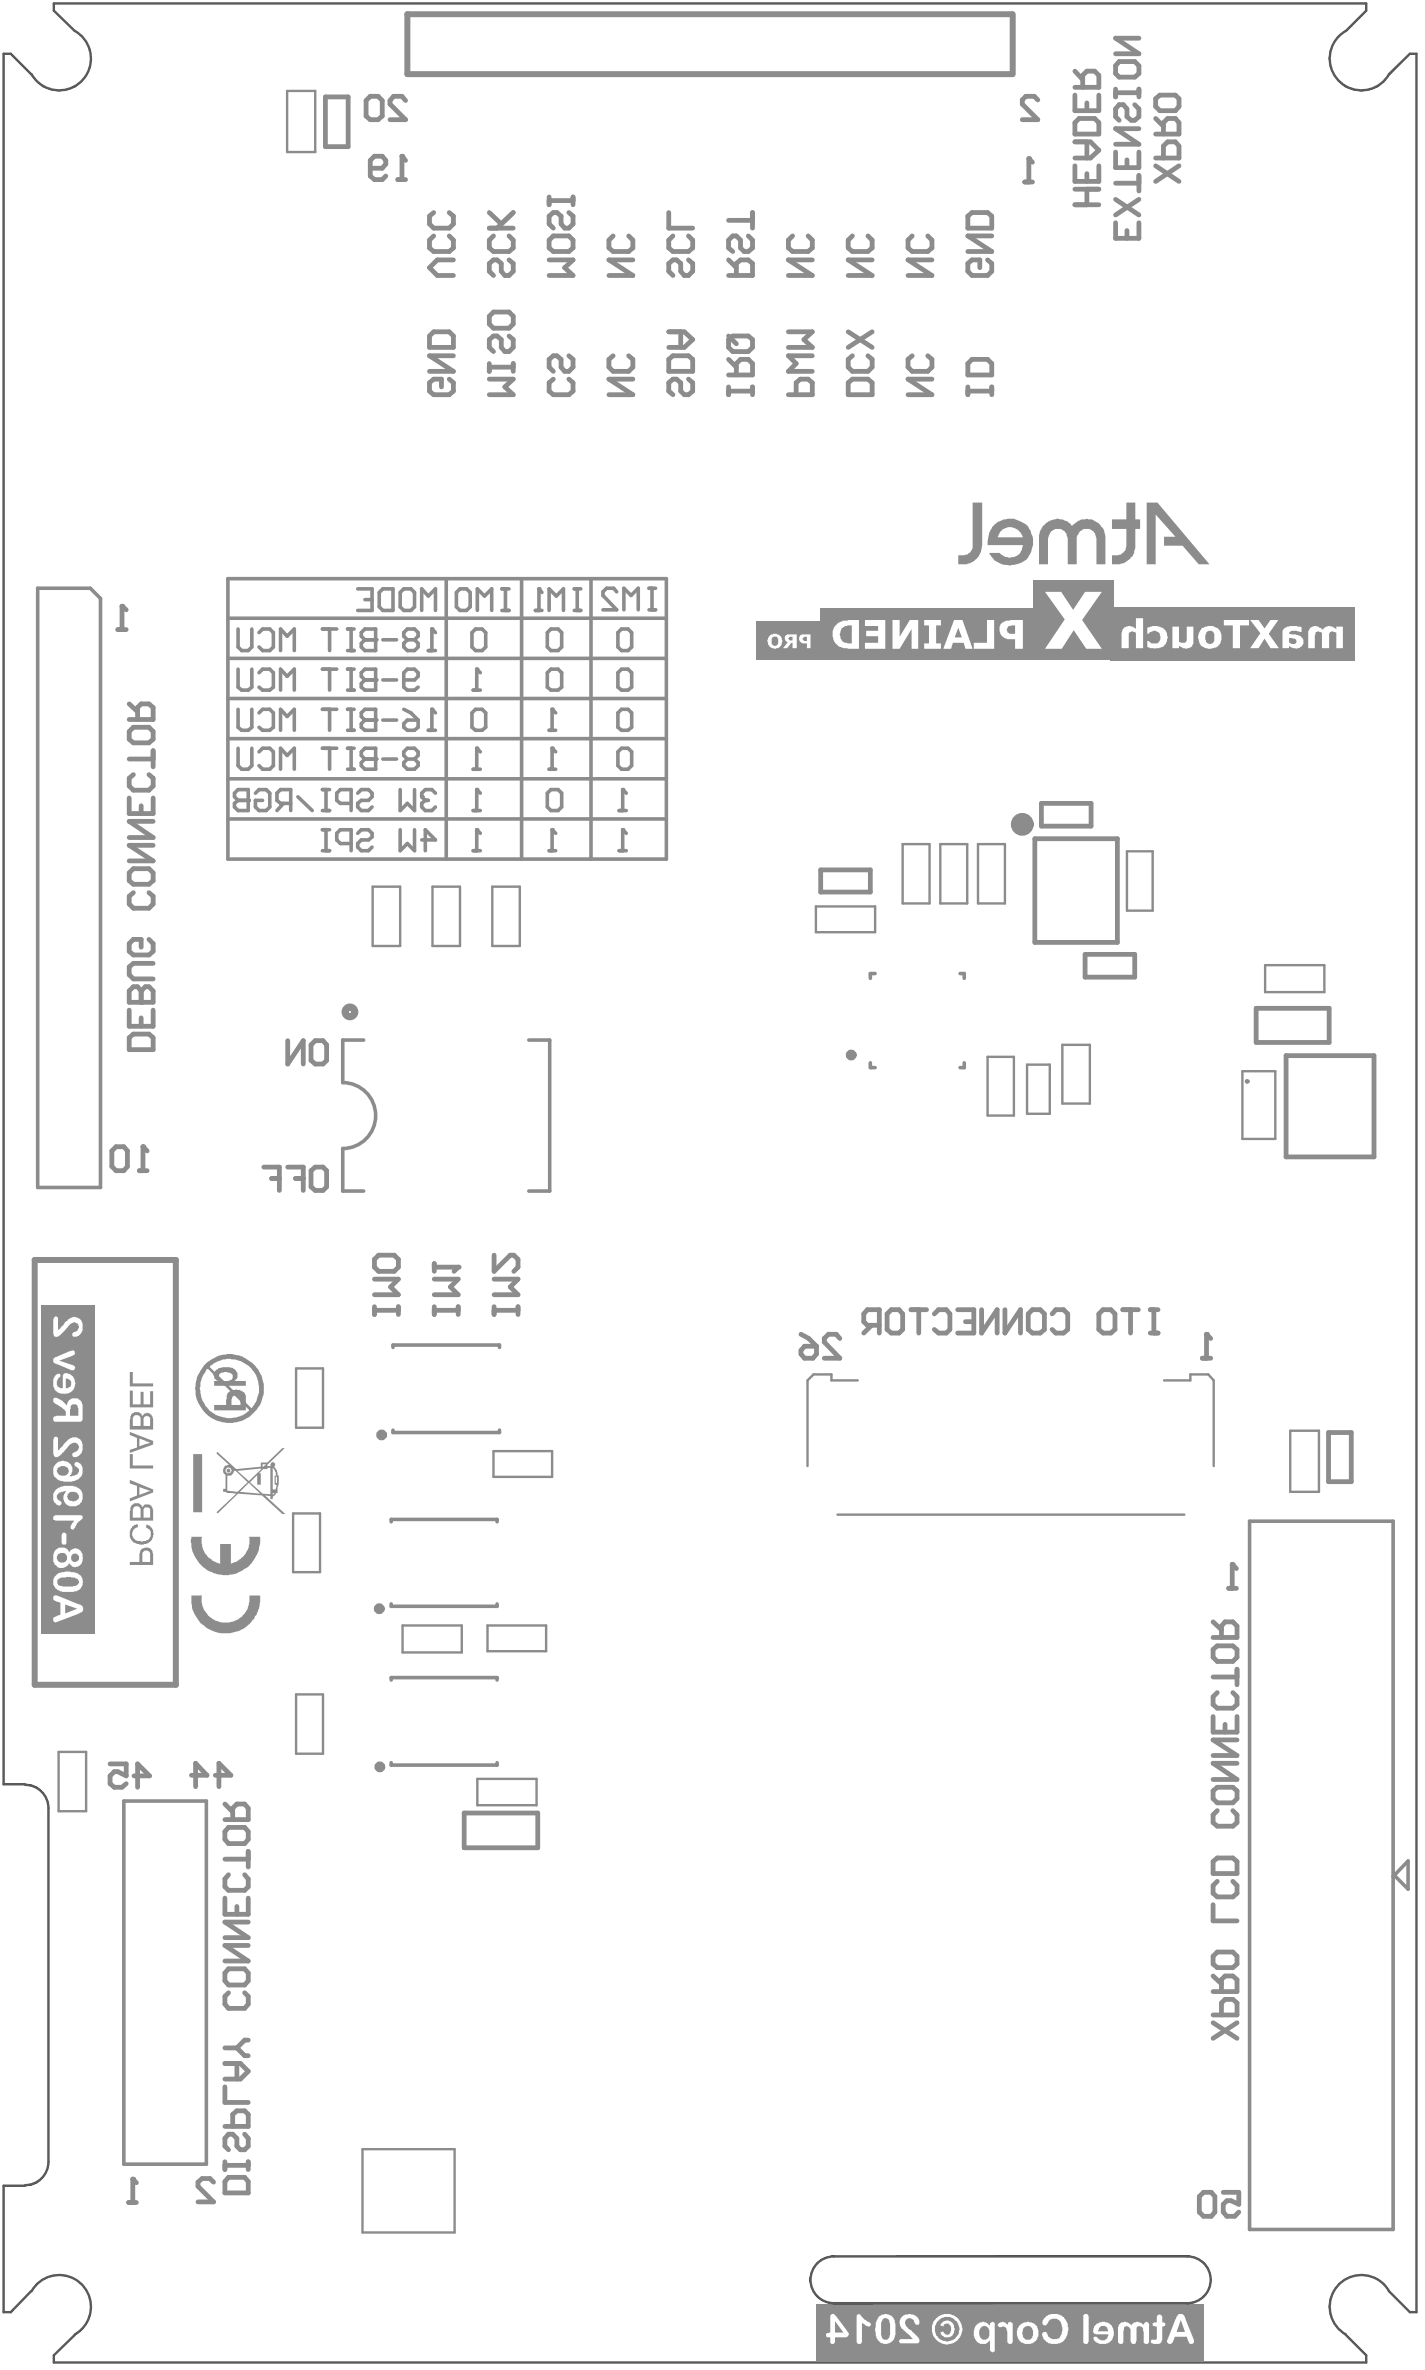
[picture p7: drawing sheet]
<svg xmlns="http://www.w3.org/2000/svg" width="101mm" height="167mm" viewBox="0 0 101 167" stroke-linecap="round" stroke-linejoin="round" font-family="sans-serif">
<path d="M57.7 159.7a1.6 1.6 0 0 1 1.1-.5h25a1.69 1.69 0 0 1 1.6 1.7 1.69 1.69 0 0 1-1.6 1.6h-25a1.66 1.66 0 0 1-1.6-1.6 1.61 1.61 0 0 1 .5-1.2z" fill="none" stroke="#000" stroke-width=".07"/>
<g fill="none" stroke="#8c8c8c" stroke-width=".17">
<path d="M20.3 6.4h1.9v4.3h-1.9zM63.7 59.6h1.9v4.1h-1.9zM66.3 59.6h1.9v4.1h-1.9zM69 59.6h1.9v4.1h-1.9zM26.3 62.6h1.9v4.1h-1.9zM30.5 62.6h2v4.1h-2zM34.7 62.6h2v4.1h-2zM57.6 64h4.1v1.8h-4.1zM69.7 74.6h1.8v4.1h-1.8zM72.5 75.1h1.6v3.5h-1.6zM75 73.7h1.9v4.2h-1.9zM79.5 60.1h1.8v4.2h-1.8z"/>
<path d="M87.7 75.6h2.3v4.8h-2.3zM89.3 68.1h4.1v1.9h-4.1zM20.9 96.5h1.9v4.2h-1.9zM60.5 97.4h-1.8v-.4h-1.3l-.4 .4v6M82.1 97.4h1.9v-.4h1.3l.3 .4v6M20.7 106.8h1.9v4.1h-1.9zM20.9 119.5h1.9v4.2h-1.9zM28.4 114.7h4.2v1.9h-4.2zM34.4 114.7h4.1v1.8h-4.1zM34.8 102.4h4.2v1.8h-4.2zM59.1 106.9h24.5M91 100.9h2.1v4.4h-2.1z"/>
<path d="M4.1 123.6h2v4.2h-2zM33.7 125.5h4.2v1.9h-4.2zM25.6 151.6h6.5v5.9h-6.5z"/>
</g>
<g fill="none" stroke="#8c8c8c" stroke-width=".25">
<path d="M2.7 41.5h3.7l.7 .7v41.6h-4.4zM16.1 40.8h30.9v19.8h-30.9zM16.1 57.8h30.9M16.1 54.9h30.9M16.1 52.1h30.9M16.1 46.5h30.9M16.1 49.3h30.9M16.1 43.6h30.9M31.5 40.8v19.8M36.8 40.8v19.8M38.7 51.5h.5M38.9 47.2h.5l.2 .3v1l-.2 .2h-.5l-.3-.2v-1z"/>
<path d="M38.9 44.4h.5l.2 .2v1l-.2 .3h-.5l-.3-.3v-1zM39 50h.1M39 50v1.5M39 50l.2 .3M41.7 40.8v19.8M25.7 73.4h-1.5v3M37.3 73.4h1.5v10.6h-1.5M61.4 75v.3h.3M61.7 68.7h-.3v.3M67.7 68.7h.3v.3M68 75v.3h-.3M24.2 81v3h1.5"/>
<path d="M27.7 95.1v-.2h7.5v.2M27.6 107.4v-.2h7.5v.2M27.6 113.2v.1h7.5v-.1M27.6 118.5v-.1h7.5v.1M27.7 100.9v.2h7.5v-.2M88.2 107.3h10.1v50h-10.1zM8.7 127.1h5.9v25.6h-5.9zM27.6 124.4v.1h7.5v-.1M99.3 131.3v2l-.8-.9h-.2z"/>
</g>
<path d="M23 6.8h1.6v3.5h-1.6zM73.2 7l-.2-.2h-.6l-.3 .2v.3l1.1 1.1h-1.1M73 59.2h5.8v7.3h-5.8zM73.5 56.7h3.5v1.6h-3.5zM57.9 61.4h3.5v1.5h-3.5zM76.6 67.3h3.5v1.6h-3.5zM88.6 71.1h5.2v2.5h-5.2zM90.7 74.5h6.2v7.1h-6.2zM84.8 95.8h.6M85.1 94.1v1.7M93.7 101.1h1.6v3.4h-1.6zM32.8 127.9h5.1v2.5h-5.1z" fill="none" stroke="#8c8c8c" stroke-width=".34"/>
<path d="M71.4 1h-42.7v4.2h42.7M71.5 1v4.2M2.4 88.9h10v30h-10z" fill="none" stroke="#8c8c8c" stroke-width=".42"/>
<circle cx="85.1" cy="94.1" r=".17" fill="#8c8c8c"/>
<path d="M30.6 92.4h1.7M30.6 89.2v.5M30.6 92.2v.5M30.6 90.3h1.7l-.5 .5 .5 .5h-1.7M30.6 89.4h1.7M32.3 92.2v.5M85.1 94.1l.3 .3M15.1 154l-.3-.3h-.5l-.3 .3v.3l1.1 1.1h-1.1" fill="none" stroke="#8c8c8c" stroke-width=".34"/>
<circle cx="32.3" cy="89.4" r=".17" fill="#8c8c8c"/>
<g fill="none" stroke="#8c8c8c" stroke-width=".34">
<path d="M72.3 12.8h.5M72.6 11.2v1.6M30.6 23.4h1.1l.3 .3v.8h-1.7v-.8zM31.7 26.8l.3 .2v.6l-.3 .2h-1.1l-.3-.2v-.6l.3-.2h.5v.5M32 25.1h-1.7l1.7 1.1h-1.7M34.5 26.8h1.7l-.6 .5 .6 .5h-1.7M34.5 25.9h1.7M34.5 25.7v.5M34.8 22h1.1l.3 .3v.6l-.3 .3h-1.1l-.3-.3v-.6zM35.9 23.7l.3 .3v.5l-.3 .3h-.3l-.2-.3v-.5l-.3-.3h-.3l-.3 .3v.5l.3 .3M36.2 25.7v.5M47.2 25.4l.3-.3h1.1l.3 .3v.8h-1.7z"/>
<path d="M47.2 23.4h1.1l.6 .6-.6 .5h-1.1M48 23.4v1.1M48.6 26.8l.3 .2v.6l-.3 .2h-.3l-.3-.2v-.6l-.3-.2h-.2l-.3 .2v.6l.3 .2M51.4 24l.3-.3h1.1l.3 .3v.5l-.3 .3h-1.1l-.3-.3zM51.4 26.5h1.7v-.8l-.3-.3h-.6l-.2 .3v.8M51.4 27.6h1.7M51.4 27.3v.5M51.4 25.4l.6 .5M51.4 23.7l.6 .6M53.1 27.3v.5M64.4 25.1l-.3 .3v.5l.3 .3h1.1l.3-.3v-.5l-.3-.3M65.8 26.8h-1.7l1.7 1h-1.7"/>
<path d="M68.3 27.6h1.7M68.3 27.3v.5M68.6 25.4h1.1l.3 .3v.8h-1.7v-.8zM70 27.3v.5M32.3 89.4l-.3 .3"/>
</g>
<path d="M38.7 54.3h.5M38.9 55.7h.5l.2 .3v.9l-.2 .3h-.5l-.3-.3v-.9zM39 58.5h.1M39 52.8h.1M39 52.8v1.5M39 58.5v1.5M39 58.5l.2 .3M39 52.8l.2 .2M38.7 60h.5" fill="none" stroke="#8c8c8c" stroke-width=".25"/>
<circle cx="72.6" cy="11.2" r=".17" fill="#8c8c8c"/>
<path d="M72.6 11.2l.2 .2M81.5 11.7l1.7 1.1M81.5 11.2h1.7v-.9l-.3-.3h-.5l-.3 .3v.9M81.5 7l.3-.3h1.1l.3 .3v.5l-.3 .3h-1.1l-.3-.3zM81.5 9.5h1.7v-.8l-.3-.3h-.5l-.3 .3v.8M81.5 8.4l.6 .5M83.2 11.7l-1.7 1.1M8.3 44.4h.6M8.6 42.8v1.6" fill="none" stroke="#8c8c8c" stroke-width=".34"/>
<circle cx="8.6" cy="42.8" r=".17" fill="#8c8c8c"/>
<g fill="none" stroke="#8c8c8c" stroke-width=".34">
<path d="M30.6 16.6l-.3 .3v.6l.3 .2h1.1l.3-.2v-.6l-.3-.3M30.6 15l-.3 .3v.5l.3 .3h1.1l.3-.3v-.5l-.3-.3M32 18.3h-1.1l-.6 .6 .6 .5h1.1M34.5 16.1h1.7M34.5 15l.9 .8 .8-.8-1.1 1.1M34.8 16.6l-.3 .3v.6l.3 .2h1.1l.3-.2v-.6l-.3-.3M35.9 18.3l.3 .3v.5l-.3 .3h-.3l-.2-.3v-.5l-.3-.3h-.3l-.3 .3v.5l.3 .3M47.2 15v1.1h1.7M47.5 16.6l-.3 .3v.6l.3 .2h1.1l.3-.2v-.6l-.3-.3M48.6 18.3l.3 .3v.5l-.3 .3h-.3l-.3-.3v-.5l-.3-.3h-.2l-.3 .3v.5l.3 .3M51.4 19.4h1.7v-.8l-.3-.3h-.6l-.2 .3v.8M51.4 18.3l.6 .6"/>
<path d="M51.4 15.5h1.7M52.8 16.6l.3 .3v.6l-.3 .2h-.3l-.3-.2v-.6l-.2-.3h-.3l-.3 .3v.6l.3 .2M53.1 15v1.1M64.4 16.6l-.3 .3v.6l.3 .2h1.1l.3-.2v-.6l-.3-.3M65.8 18.3h-1.7l1.7 1.1h-1.7M68.3 15.3l.3-.3h1.1l.3 .3v.8h-1.7zM69.7 18.3l.3 .3v.5l-.3 .3h-1.1l-.3-.3v-.5l.3-.3h.5v.6M70 16.6h-1.7l1.7 1.1h-1.7M8.6 42.8l.3 .2M9.8 82.6h.6M10.1 80.9v1.7M7.8 124.5h1.1v.8l-.6-.3h-.2l-.3 .3v.5l.3 .3h.5l.3-.3"/>
<path d="M9.5 125.3h1.1l-.9-.8v1.6"/>
</g>
<circle cx="10.1" cy="80.9" r=".17" fill="#8c8c8c"/>
<path d="M26.1 6.8h.6l.3 .3v1.1l-.3 .2h-.6l-.3-.2v-1.1zM28.6 7.1l-.2-.3h-.6l-.3 .3v.2l1.1 1.1h-1.1M8.2 80.9h.5l.3 .3v1.1l-.3 .3h-.5l-.3-.3v-1.1zM10.1 80.9l.3 .3M9.1 155.4h.5M9.4 153.8v1.6" fill="none" stroke="#8c8c8c" stroke-width=".34"/>
<path d="M33.4 48.7h.5M33.6 50h.4l.3 .3v1l-.3 .2h-.4l-.3-.2v-1zM33.6 44.4h.4l.3 .2v1l-.3 .3h-.4l-.3-.3v-1zM33.6 47.2h.1M33.6 47.2v1.5M33.6 47.2l.3 .3M43.9 50h.4l.3 .3v1l-.3 .2h-.4l-.3-.2v-1zM43.9 44.4h.4l.3 .2v1l-.3 .3h-.4l-.3-.3v-1zM43.9 47.2h.4l.3 .3v1l-.3 .2h-.4l-.3-.2v-1z" fill="none" stroke="#8c8c8c" stroke-width=".25"/>
<circle cx="9.4" cy="153.8" r=".17" fill="#8c8c8c"/>
<g fill="none" stroke="#8c8c8c" stroke-width=".34">
<path d="M28.1 12.7h.5M28.4 11v1.7M20.3 73.4v1.7l1.1-1.7v1.7M22.2 73.4h.6l.2 .3v1.1l-.2 .3h-.6l-.3-.3v-1.1zM18.6 82.3h1.1v1.7M19.2 83.1h.5M20.3 82.3h1.1v1.7M20.8 83.1h.6M21.9 82.6l.3-.3h.6l.2 .3v1.1l-.2 .3h-.6l-.3-.3zM26.4 92.4h1.7M26.4 92.2v.5M26.4 90.3h1.7l-.5 .5 .5 .5h-1.7"/>
<path d="M26.7 88.6h1.1l.3 .3v.5l-.3 .3h-1.1l-.3-.3v-.5zM28.1 92.2v.5M9.4 153.8l.2 .2"/>
</g>
<path d="M22.7 58.5h.6M23 58.5v1.5M24.8 59.5h-.8l-.2-.2v-.5l.2-.3h.8v1.5M25.2 58.8l.3-.3h.5l.3 .3v.3l-.3 .2h-.5l-.3 .2v.3l.3 .2h.5l.3-.2M25.2 41.5h1.1v1.6h-1.1M25.7 42.3h.6M27 41.5h.7v1.6h-.7l-.2-.3v-1zM28.2 58.5v1.5l.5-.5 .5 .5v-1.5M28.5 41.5h.5l.2 .3v1l-.2 .3h-.5l-.3-.3v-1zM29.8 59.3h.9l-.7-.8v1.5M29.8 43.1v-1.6l.4 .6 .5-.6v1.6M22.7 60h.6" fill="none" stroke="#8c8c8c" stroke-width=".25"/>
<circle cx="28.4" cy="11" r=".17" fill="#8c8c8c"/>
<g fill="none" stroke="#8c8c8c" stroke-width=".34">
<path d="M26.1 11.9h.9l.2-.3v-.3l-.2-.3h-.6l-.3 .3v1.1l.3 .3h.6l.2-.3M28.4 11l.2 .3M75.8 14.4h1.7M75.8 13.3h1.7M75.8 6.2h1.7v-.9l-.3-.3h-.5l-.3 .3v.9M75.8 6.7v1.1h1.7v-1.1M75.8 11.7v1.1h1.7v-1.1M75.8 10h1.1l.6 .6-.6 .6h-1.1M75.8 5l.6 .6M76.1 8.4h1.1l.3 .3v.8h-1.7v-.8zM76.7 7.3v.5M76.7 10v1.2"/>
<path d="M76.7 12.2v.6M76.7 13.3v1.1M39 26.8l-.3 .2v.6l.3 .2h1.1l.3-.2v-.6l-.3-.2M40.1 25.1l.3 .3v.5l-.3 .3h-.3l-.2-.3v-.5l-.3-.3h-.3l-.3 .3v.5l.3 .3M43.3 25.1l-.3 .3v.5l.3 .3h1.1l.3-.3v-.5l-.3-.3M44.7 26.8h-1.7l1.7 1h-1.7M55.6 27.8h1.7v-.8l-.3-.2h-.5l-.3 .2v.8M55.6 23.4h1.7l-.6 .6 .6 .5h-1.7M57.3 25.1h-1.7l.6 .6-.6 .5h1.7M59.8 27l.3-.2h1.1l.3 .2v.8h-1.7zM59.8 23.4l1.7 1.1M60.1 25.1l-.3 .3v.5l.3 .3h1.1l.3-.3v-.5l-.3-.3"/>
<path d="M61.5 23.4l-1.7 1.1M34.9 88.6v1.1l1.1-1.1h.3l.2 .3v.5l-.2 .3M34.9 92.4h1.6M34.9 92.2v.5M34.9 90.3h1.6l-.5 .5 .5 .5h-1.6M36.5 92.2v.5M13.5 125.3h1.1l-.8-.9v1.7M15.2 125.3h1.1l-.9-.9v1.7M15.9 133.9v1.2h1.6v-1.2M15.9 128.4h1.6v-.8l-.2-.3h-.6l-.3 .3v.8M15.9 131.2h1.6M15.9 127.3l.5 .5"/>
<path d="M16.1 128.9h1.2l.2 .3v.6l-.2 .3h-1.2l-.2-.3v-.6zM16.1 132.3l-.2 .3v.5l.2 .3h1.2l.2-.3v-.5l-.2-.3M16.1 138.9h1.2l.2 .3v.6l-.2 .3h-1.2l-.2-.3v-.6zM16.7 134.5v.6M17.5 130.6v1.1M17.5 137.3h-1.6l1.6 1.1h-1.6M17.5 135.6h-1.6l1.6 1.1h-1.6M15.9 147.2v1.1h1.6M15.9 152.5v.6M15.9 150h1.6v-.8l-.2-.3h-.6l-.3 .3v.8M15.9 152.8h1.6M15.9 145.6h1.1l.5 .5-.5 .6h-1.1"/>
<path d="M15.9 144.5h.8M16.1 153.6h1.2l.2 .3v.8h-1.6v-.8zM16.1 140.6l-.2 .3v.5l.2 .3h1.2l.2-.3v-.5l-.2-.3M16.7 145.6v1.1M16.7 144.5l.6 .5h.2M17.3 150.6l.2 .3v.5l-.2 .3h-.3l-.3-.3v-.5l-.3-.3h-.3l-.2 .3v.5l.2 .3M17.5 152.5v.6M17.5 143.9h-.2l-.6 .6"/>
</g>
<g fill="none" stroke="#8c8c8c" stroke-width=".25">
<path d="M32.5 41.5h.4l.3 .3v1l-.3 .3h-.4l-.3-.3v-1zM33.4 57.2h.5M33.4 54.3h.5M33.6 58.5h.1M33.6 55.7h.1M33.6 52.8h.1M33.6 52.8v1.5M33.6 55.7v1.5M33.6 58.5v1.5M33.6 58.5l.3 .3M33.6 55.7l.3 .3M33.6 52.8l.3 .2"/>
<path d="M33.7 43.1v-1.6l.5 .6 .5-.6v1.6M35.4 41.5h.5M35.4 43.1h.5M35.7 41.5v1.6M37.8 43.1h.4M38 41.5h.1M38 41.5v1.6M38 41.5l.2 .3M38.7 43.1v-1.6l.5 .6 .6-.6v1.6M40.5 41.5h.5M40.5 43.1h.5M40.7 41.5v1.6"/>
<path d="M43.7 57.2h.5M43.9 52.8h.4l.3 .2v1l-.3 .3h-.4l-.3-.3v-1zM43.9 58.5h.1M43.9 55.7h.1M43.9 55.7v1.5M43.9 58.5v1.5M43.9 58.5l.3 .3M43.9 55.7l.3 .3M33.4 60h.5M43.7 60h.5"/>
</g>
<g fill="#8c8c8c">
<path d="M9.4 107.7l.3-.2v.3a.52 .52 0 0 0-.4 .6 .52 .52 0 0 0 .7 .4 .53 .53 0 0 0 .6-.4 .53 .53 0 0 0-.3-.6v-.3l.3 .1 .2 .4v.1a.82 .82 0 0 1-1.2 .8 .77 .77 0 0 1-.2-1.2z"/>
<path d="M9.2 102.6h.2v.8h1.4v.2h-1.6z"/>
<path d="M9.2 98.1h.2v1h.5v-.9h.2v.9h.5v-.9h.2v1.1h-1.6z"/>
<path d="M9.2 96.8h.2v.8h1.4v.2h-1.6z"/>
<path d="M10 109.3l-.2 .3v.6h-.6v.2h1.6v-.6a.5 .5 0 0 0-.2-.6 .5 .5 0 0 0-.6 .1zM10.1 109.5a.3 .3 0 0 1 .4-.1 .3 .3 0 0 1 .1 .4v.4h-.6z"/>
<path d="M9.3 106.2l-.1 .4v.7h1.6v-.6a.41 .41 0 0 0-.2-.5 .41 .41 0 0 0-.6 .2 .45 .45 0 0 0-.7-.2zM10.2 106.4a.28 .28 0 0 1 .4 0 .28 .28 0 0 1 0 .3v.4h-.5v-.6zM9.5 106.3a.32 .32 0 0 1 .3 0 .32 .32 0 0 1 .1 .4v.4h-.5v-.6z"/>
<path d="M9.2 104.4v.3l.5 .1v.7l-.5 .2v.2l1.6-.6v-.2zM9.8 104.9l.8 .3-.8 .3z"/>
<path d="M9.2 101v.2l.5 .3v.6l-.5 .2v.2l1.6-.6v-.2zM9.8 101.5l.8 .3-.8 .2z"/>
<path d="M9.3 99.7l-.1 .5v.7h1.6v-.7a.41 .41 0 0 0-.2-.5 .41 .41 0 0 0-.6 .2 .45 .45 0 0 0-.7-.2zM10.2 99.9a.28 .28 0 0 1 .4 .1 .28 .28 0 0 1 0 .3v.3h-.5v-.5zM9.5 99.9a.31 .31 0 0 1 .3 0 .31 .31 0 0 1 .1 .4v.3h-.5v-.6z"/>
</g>
<path d="M38.7 18.3h1.7l-.6 .6 .6 .5h-1.7M38.7 13.9v.5M38.7 14.2h1.7M39 16.6h1.1l.3 .3v.6l-.3 .2h-1.1l-.3-.2v-.6zM40.1 15l.3 .3v.5l-.3 .3h-.3l-.2-.3v-.5l-.3-.3h-.3l-.3 .3v.5l.3 .3M40.4 13.9v.5M43.3 16.6l-.3 .3v.6l.3 .2h1.1l.3-.2v-.6l-.3-.3M44.7 18.3h-1.7l1.7 1.1h-1.7" fill="none" stroke="#8c8c8c" stroke-width=".34"/>
<path d="M53.3 43.9h4.7v2.7h-4.7z" fill-rule="evenodd" fill="#8c8c8c"/>
<g fill="#fff">
<path d="M56.5 44.8a.35 .35 0 0 0-.1 .4 .35 .35 0 0 0 .4 .2h.1v.3h.3v-.9zM56.7 44.9h.2v.3l-.3-.1z"/>
<path d="M55.7 44.9h.2v.3l-.3-.1zM55.5 44.8l-.1 .3 .2 .2-.4 .4h.3l.3-.3h.1v.3h.3v-.9z"/>
<path d="M54.1 45.2a.55 .55 0 0 0 1.1 0 .55 .55 0 0 0-1.1 0zM54.5 45a.28 .28 0 0 1 .4 0 .28 .28 0 0 1 0 .4 .25 .25 0 0 1-.3 .2 .25 .25 0 0 1-.2-.4z"/>
</g>
<path d="M55.9 16.6l-.3 .3v.6l.3 .2h1.1l.3-.2v-.6l-.3-.3M57.3 18.3h-1.7l1.7 1.1h-1.7M60.1 16.6l-.3 .3v.6l.3 .2h1.1l.3-.2v-.6l-.3-.3M61.5 18.3h-1.7l1.7 1.1h-1.7" fill="none" stroke="#8c8c8c" stroke-width=".34"/>
<path d="M72.9 41h5.7v5.6h-5.7z" fill-rule="evenodd" fill="#8c8c8c"/>
<path d="M73.7 41.8h1.2l.8 1.2 .9-1.2h1.1l-1.4 1.9 1.4 2.1h-1.1l-.8-1.3-.9 1.3h-1.2l1.4-2.1z" fill="#fff"/>
<path d="M86.7 112.1h.5M86.9 110.4v1.7" fill="none" stroke="#8c8c8c" stroke-width=".34"/>
<circle cx="86.9" cy="110.4" r=".17" fill="#8c8c8c"/>
<path d="M9.1 73.2l.3-.2h1.1l.3 .2v.9h-1.7zM9.1 71.3v1.1h1.7v-1.1M10 70.7v-.8l-.3-.3h-.3l-.3 .3v.8h1.7M10 71.8v.6M86.9 110.4l.3 .3" fill="none" stroke="#8c8c8c" stroke-width=".34"/>
<circle cx="10" cy="70.7" r=".17" fill="#8c8c8c"/>
<g fill="none" stroke="#8c8c8c" stroke-width=".34">
<path d="M78.7 10.7v1.1h1.7v-1.1M78.7 15.7v1.1h1.7v-1.1M78.7 6.3v.5M78.7 14.1l1.7 1.1M78.7 12.9h1.7M78.7 6.5h1.7M79 4.3h1.1l.3 .3v.6l-.3 .2h-1.1l-.3-.2v-.6zM79.5 11.3v.5M79.5 16.3v.5M80.1 7.4l.3 .3v.5l-.3 .3h-.3l-.3-.3v-.5l-.2-.3h-.3l-.3 .3v.5l.3 .3M80.4 6.3v.5M80.4 12.4v1.1"/>
<path d="M80.4 14.1l-1.7 1.1M80.4 9.1h-1.7l1.7 1.1h-1.7M80.4 2.7h-1.7l1.7 1.1h-1.7M9.1 50.8h1.7v-.9l-.3-.2h-.5l-.3 .2v.9M9.1 56.3v1.1h1.7v-1.1M9.1 53.6h1.7M9.1 49.7l.6 .5M9.4 51.3h1.1l.3 .3v.6l-.3 .2h-1.1l-.3-.2v-.6zM9.4 54.7l-.3 .2v.6l.3 .3h1.1l.3-.3v-.6l-.3-.2M10 56.9v.5M10.8 53v1.1M10.8 59.6h-1.7l1.7 1.1h-1.7"/>
<path d="M10.8 58h-1.7l1.7 1.1h-1.7M9.4 61.3h1.1l.3 .3v.5l-.3 .3h-1.1l-.3-.3v-.5zM9.4 63l-.3 .2v.6l.3 .3h1.1l.3-.3v-.6l-.3-.2M10 70.7v-.8l.3-.3h.2l.3 .3v.8M10.5 66.3l.3 .3v.5l-.3 .3h-1.1l-.3-.3v-.5l.3-.3h.6v.5M10.8 68h-1.4l-.3 .2v.6l.3 .3h1.4M56.5 94.1l.6 .3 .5 .6M56.8 95h.8v.5l-.2 .3h-.6l-.3-.3v-.2zM59.3 94.4l-.3-.3h-.5l-.3 .3v.3l1.1 1.1h-1.1"/>
</g>
<g fill="none" stroke="#8c8c8c" stroke-width=".25">
<path d="M16.8 50v1.3l.3 .2h.4l.3-.2v-1.3M16.8 44.4v1.2l.3 .3h.4l.3-.3v-1.2M16.8 47.2v1.3l.3 .2h.4l.3-.2v-1.3M18.3 50.3l.2-.3h.5l.3 .3v1l-.3 .2h-.5l-.2-.2M18.3 44.6l.2-.2h.5l.3 .2v1l-.3 .3h-.5l-.2-.3M18.3 47.5l.2-.3h.5l.3 .3v1l-.3 .2h-.5l-.2-.2M19.8 45.9v-1.5l.5 .5 .5-.5v1.5M19.8 48.7v-1.5l.5 .5 .5-.5v1.5M19.8 51.5v-1.5l.5 .6 .5-.6v1.5M22.7 50h1.1M22.7 47.2h1.1M22.7 44.4h1.1"/>
<path d="M23.3 44.4v1.5M23.3 47.2v1.5M23.3 50v1.5M24.5 51.5h.5M24.5 50h.5M24.5 48.7h.5M24.5 47.2h.5M24.5 45.9h.5M24.5 44.4h.5M24.8 44.4v1.5M24.8 47.2v1.5M24.8 50v1.5"/>
<path d="M25.7 50h.8v1.5h-.8l-.2-.2v-.2l.2-.3-.2-.2v-.3zM25.7 50.8h.8M25.7 44.4h.8v1.5h-.8l-.2-.3v-.2l.2-.3-.2-.2v-.3zM25.7 47.2h.8v1.5h-.8l-.2-.2v-.3l.2-.2-.2-.3v-.2zM25.7 48h.8M25.7 45.1h.8M26.5 50.8h.1M26.5 48h.1M26.5 45.1h.1M27 50.8h1M27 48h1M27 45.1h1"/>
<path d="M28.5 50l.5 .3 .5 .5M28.5 48h.7l.3-.3v-.2l-.3-.3h-.5l-.2 .3v1l.2 .2h.5l.3-.2M28.7 50.8h.8v.5l-.3 .2h-.5l-.2-.2v-.2zM28.7 45.1l-.2-.2v-.3l.2-.2h.5l.3 .2v.3l-.3 .2M28.7 45.1l-.2 .3v.2l.2 .3h.5l.3-.3v-.2l-.3-.3M28.7 45.1h.5M30.2 51.5h.5M30.2 45.9h.5M30.5 50h.1M30.5 44.4h.1M30.5 44.4v1.5M30.5 50v1.5"/>
<path d="M30.5 50l.2 .3M30.5 44.4l.2 .2"/>
</g>
<path d="M16 103.8a.15 .15 0 0 0 .3 0 .15 .15 0 0 0-.3 0zM15.3 102.4v.2l.9 .8a.39 .39 0 0 0-.4 .2 .39 .39 0 0 0 .1 .5v.9h-.2v.3l1 .1-1.4 1.3 .1 .1 1.4-1.4 1.7 .1 1.4 1.3h.2l-1.4-1.3 .4 .1v.2h.1v-.2l.4-.3 .1-1.2-.2-.4a.16 .16 0 0 1-.2-.2 .16 .16 0 0 1 .1-.1v-.1a.17 .17 0 0 0-.2-.1 .17 .17 0 0 0-.1 .2h-.2l1.2-1.2h-.2l-1 1h-.5v.3l-1.7 .2zM19.5 104.2v.4zM19.2 103.6l.3 .3v.2h-.1v.7h.1v.3h-.3zM19.2 105.3h.2l-.2 .2zM17.6 104.6l.8 .8-1.5-.1zM16 104.1h.3l.2-.3h.1l.9 .8-.7 .7-.8-.1zM15.9 103.7a.22 .22 0 0 1 .4 0 .22 .22 0 0 1-.4 0zM16.8 103.8l1.6-.1-.8 .8zM18.6 103.7l.5-.1v1.8h-.6l-.9-.8 .5-.5v.7h.3v-.9h-.1zM18.5 103.3h.3l-.2 .2zM13.6 102.6v4.1h.7v-4.1z" fill="#8c8c8c"/>
<g fill="none" stroke="#8c8c8c" stroke-width=".25">
<path d="M16.8 55.7h.7v1.5h-.7l-.3-.3v-.2l.3-.2-.3-.3v-.2zM16.8 56.5h.7M16.8 52.8v1.2l.3 .3h.4l.3-.3v-1.2M17.5 56.5h.1M18 56l.3-.3h.5l.2 .3v.9l-.2 .3h-.5l-.3-.3v-.4h.5M18.3 53l.2-.2h.5l.3 .2v1l-.3 .3h-.5l-.2-.3M19.8 54.3v-1.5l.5 .5 .5-.5v1.5M20 56.7l-.5 .5M20.5 56.7h-.7l-.3-.2v-.5l.3-.3h.7v1.5M21 56.2l1 1M22.7 55.7h.6M22.7 57.2h.6"/>
<path d="M22.7 52.8h1.1M23 55.7v1.5M23.3 52.8v1.5M24.5 52.8h.5M24.5 54.3h.5M24.8 56.7h-.8l-.2-.2v-.5l.2-.3h.8v1.5M24.8 52.8v1.5M25.2 56l.3-.3h.5l.3 .3v.2l-.3 .3h-.5l-.3 .2v.2l.3 .3h.5l.3-.3M25.7 52.8h.8v1.5h-.8l-.2-.3v-.2l.2-.2-.2-.3v-.3zM25.7 53.6h.8M26.5 53.6h.1M27 53.6h1"/>
<path d="M28.2 55.7v1.5l.5-.5 .5 .5v-1.5M28.7 53.6l-.2-.3v-.3l.2-.2h.5l.3 .2v.3l-.3 .3M28.7 53.6l-.2 .2v.2l.2 .3h.5l.3-.3v-.2l-.3-.2M28.7 53.6h.5M29.8 56.2h.1M29.8 56.2l.2 .3M30 56.5l-.2 .2v.2l.2 .3h.5l.2-.3M30 56.5h.2M30.7 56l-.2-.3h-.5l-.2 .3v.2M43.5 41.8l-.2-.3h-.5l-.3 .3v.2l1 1h-1M44 43v-1.5l.5 .5 .5-.5v1.5M45.8 41.5h.5"/>
<path d="M45.8 43h.5M46 41.5v1.5"/>
</g>
<path d="M84.9 154.7h.6l.2 .3v1.1l-.2 .3h-.6l-.3-.3v-1.1zM86.3 154.7h1.1v.8l-.5-.2h-.3l-.3 .2v.6l.3 .3h.5l.3-.3" fill="none" stroke="#8c8c8c" stroke-width=".34"/>
<path d="M70.7 37.4a.94 .94 0 0 1 1.5 .5h-1.8zM70.2 37l-.1 .2a1.76 1.76 0 0 0-.4 1.3h2.5a.92 .92 0 0 1-.7 .8 .92 .92 0 0 1-1-.3h-.7a1.64 1.64 0 0 0 2.3 .7 1.64 1.64 0 0 0 .5-2.4 1.64 1.64 0 0 0-2.3-.4zM68.6 35.5v3.2l-.3 .4-.7 .1v.6h.3a1.32 1.32 0 0 0 1.4-1.1v-3.2zM73.8 36.9a1.25 1.25 0 0 1 1.8 .2l.1-.1a1.33 1.33 0 0 1 1.5-.3 1.33 1.33 0 0 1 .8 1.3v1.8h-.6v-1.8a.7 .7 0 0 0-.7-.7 .7 .7 0 0 0-.7 .7v1.8h-.7v-1.8a.7 .7 0 0 0-.7-.7 .7 .7 0 0 0-.7 .7v1.8h-.6v-1.8a1.45 1.45 0 0 1 .5-1.1zM80.9 35.5v4.3h.6v-3.5l1.4 1.6h-.8v.6h1.3l1.2 1.3h.7l-3.6-4.3zM79.5 35.5v1.1h-1v.7h1v1.2a.65 .65 0 0 1-.7 .7h-.3v.6h.3a1.3 1.3 0 0 0 1.3-1.3v-1.2h.3v-.7h-.3v-1.1z" fill="#8c8c8c"/>
<path d="M2.9 92.1h3.8v23.2h-3.8z" fill-rule="evenodd" fill="#8c8c8c"/>
<g fill="#fff">
<path d="M4.4 108.2l.2-.1 .1 .1v.6a.17 .17 0 0 1-.2 .2 .17 .17 0 0 1-.2-.2z"/>
<path d="M3.8 107l1.9-.1a.19 .19 0 0 1 .1 .2 .19 .19 0 0 1-.1 .2l-.4 .4a.2 .2 0 0 1-.1 .2 .2 .2 0 0 1-.3-.1 .2 .2 0 0 1 .2-.3l.1-.2h-1.3l-.1-.1z"/>
<path d="M3.8 101.4a.17 .17 0 0 1 .2 0 .17 .17 0 0 1 .1 .2v.7l.4-.4a.83 .83 0 0 1 1.1-.4 .74 .74 0 0 1 .2 .8 .74 .74 0 0 1-.6 .5 .28 .28 0 0 1 0-.3 .28 .28 0 0 1 .2-.1 .36 .36 0 0 0 0-.6 .36 .36 0 0 0-.5 .2l-.4 .4a.67 .67 0 0 1-.7 .4v-.2z"/>
<path d="M3.9 95.7l1.1-.4a.15 .15 0 0 1 .2 0 .15 .15 0 0 1 .1 .2v.1l-.2 .1-.9 .3 .9 .3a.21 .21 0 0 1 .2 .3 .21 .21 0 0 1-.4 0l-.8-.3a.27 .27 0 0 1-.3-.2 .27 .27 0 0 1 .1-.4z"/>
<path d="M3.8 92.9h.2l.1 .1v.8l.6-.6a.62 .62 0 0 1 .9-.2 .62 .62 0 0 1 .2 .8 .48 .48 0 0 1-.7 .4v-.1a.51 .51 0 0 0 .5-.6 .38 .38 0 0 0-.4-.2 .38 .38 0 0 0-.3 .2l-.3 .3a.79 .79 0 0 1-.8 .5v-.2v-1z"/>
<path d="M3.8 112.6v.3l.5 .2v.8l-.3 .1a.23 .23 0 0 0-.2 .2 .23 .23 0 0 0 .2 .3l1.5-.7a.34 .34 0 0 0 .4-.3 .34 .34 0 0 0-.4-.3l-1.4-.6zM4.6 113.2l.8 .3-.8 .3z"/>
<path d="M4 111.1a.77 .77 0 0 0-.1 .9 .77 .77 0 0 0 .9 .3h.1a.72 .72 0 0 0 .9-.7 .72 .72 0 0 0-.8-.7h-.4zM4.1 111.4l.8-.1a.61 .61 0 0 1 .7 .4h-.1a1.05 1.05 0 0 1-.9 .2h-.3a.29 .29 0 0 1-.2-.2 .29 .29 0 0 1 0-.3z"/>
<path d="M4 109.3a.85 .85 0 0 0 .2 1.3 .69 .69 0 0 0 .7-.3 .52 .52 0 0 0 .7 .2 .52 .52 0 0 0 .2-.7 .49 .49 0 0 0-.3-.5 .49 .49 0 0 0-.6 .2 .57 .57 0 0 0-.9-.2zM4 109.9a.36 .36 0 0 1 .7 0 .36 .36 0 0 1-.7 0zM5 109.9a.3 .3 0 0 1 .6 0 .3 .3 0 0 1-.6 0z"/>
<path d="M4 105a.65 .65 0 0 0-.3 .7 .65 .65 0 0 0 .5 .5 .2 .2 0 0 0 .1-.2 .2 .2 0 0 0-.2-.1 .35 .35 0 0 1 0-.4 .35 .35 0 0 1 .3-.2l.3-.1a.66 .66 0 0 0 .1 1 .66 .66 0 0 0 .9-.2l.1-.1a.77 .77 0 0 0-.9-1.1l-.6 .1zM4.9 105.3a.39 .39 0 0 1 .5 0 .39 .39 0 0 1 0 .6 .46 .46 0 0 1-.7-.3z"/>
<path d="M4 103.2a.76 .76 0 0 0-.2 .9 .76 .76 0 0 0 .8 .4h.1a.87 .87 0 0 0 .9-.2 .87 .87 0 0 0 .2-.9 .35 .35 0 0 0-.6-.1l.1 .1a.39 .39 0 0 1 .2 .5l-.2 .2h-.4a.66 .66 0 0 0 0-.9 .66 .66 0 0 0-.9 0zM4.1 103.5a.38 .38 0 0 1 .6 0 .38 .38 0 0 1-.1 .6 .39 .39 0 0 1-.5-.1 .39 .39 0 0 1 0-.5z"/>
<path d="M3.8 98.6v.3l.5 .4a.51 .51 0 0 1 .3 .5v.1h-.6a.22 .22 0 0 0-.2 .2 .22 .22 0 0 0 .2 .2h1.8v-1a.58 .58 0 0 0-.5-.6 .58 .58 0 0 0-.6 .5l-.4-.4-.3-.2zM5 99.1a.33 .33 0 0 1 .4 0 .33 .33 0 0 1 .1 .4v.4h-.6z"/>
<path d="M4 97a.81 .81 0 0 0-.1 1 .81 .81 0 0 0 1 .2 .7 .7 0 0 0 .4-.8 .7 .7 0 0 0-.8-.5l-.1 1a.41 .41 0 0 1-.4-.3 .41 .41 0 0 1 .3-.5 .17 .17 0 0 0-.1-.2 .17 .17 0 0 0-.2 .1zM4.6 97.3a.34 .34 0 0 1 .4 .3 .34 .34 0 0 1-.4 .3z"/>
</g>
<g fill="#8c8c8c">
<path d="M15.3 96.6a.48 .48 0 0 0 .1 .8h-.3v.4h2.2v-.4h-.8a.55 .55 0 0 0 .2-.6 .55 .55 0 0 0-.6-.3h-.6zM15.5 96.9a.68 .68 0 0 1 .9 .2 .57 .57 0 0 1-.9 .2l-.1-.2zM15.1 99.1v.4h2.2v-.6a.72 .72 0 0 0-.4-.8 .72 .72 0 0 0-.9 .2v.8zM16.5 98.5a.33 .33 0 0 1 .4 0 .33 .33 0 0 1 .1 .4v.2h-.7v-.4zM13.8 98a2.43 2.43 0 0 0 4.8 0 2.43 2.43 0 0 0-4.8 0zM14.1 98a2.1 2.1 0 0 1 4.2 0 2.1 2.1 0 0 1-4.2 0zM14.6 96.3l-.1 .1 3.2 3.2 .2-.1z"/>
<path d="M13.5 108.4a2.42 2.42 0 0 0 2.4 2.7 2.42 2.42 0 0 0 2.4-2.7h-.7a1.67 1.67 0 0 1-1.3 1.9v-1.4h-.8v1.4a1.63 1.63 0 0 1-1.2-1.9zM13.5 112.6v.1a2.41 2.41 0 0 0 2.5 2.5 2.41 2.41 0 0 0 2.3-2.6h-.7a1.68 1.68 0 0 1-1.7 1.9 1.68 1.68 0 0 1-1.6-1.9z"/>
</g>
<path d="M78.3 42.8h17.3v3.8h-17.3z" fill-rule="evenodd" fill="#8c8c8c"/>
<g fill="#fff">
<path d="M92.5 44.3a.64 .64 0 0 1 .8 .1 .62 .62 0 0 1 1 0v-.2h.4v1.5h-.4v-1.1a.31 .31 0 0 0-.4 0 .31 .31 0 0 0-.1 .4v.7h-.5l-.1-1.1a.28 .28 0 0 0-.3 0 .28 .28 0 0 0-.1 .3v.8h-.5v-1.2z"/>
<path d="M88.2 43.7h.6l.4 .6 .4-.6h.6l-.7 1 .7 1h-.6l-.4-.6-.4 .6h-.6l.7-1z"/>
<path d="M86.3 43.7h1.8v.4h-.6v1.6h-.5v-1.6h-.7z"/>
<path d="M82.7 44.2h.5v1.1a.31 .31 0 0 0 .4 .1 .31 .31 0 0 0 .1-.4v-.8h.5v1a.54 .54 0 0 1-.3 .6 .54 .54 0 0 1-.7-.2v.1h-.5z"/>
<path d="M80.9 44.3l.8-.1a.81 .81 0 0 1 .6 1 .81 .81 0 0 1-1 .5l-.4-.1v-.4h.1a.46 .46 0 0 0 .7 .1 .46 .46 0 0 0 0-.7 .46 .46 0 0 0-.7 .1h-.1z"/>
<path d="M79.3 44.3a.77 .77 0 0 1 .8 .1v-.8h.6v2.1h-.6v-1.1a.31 .31 0 0 0-.3 0 .31 .31 0 0 0-.2 .4v.7h-.5v-1.1z"/>
<path d="M91 45a.49 .49 0 0 1 .5 .3l-.1 .1h-.3l-.1-.1zM90.7 44.3l-.2 .2v1.2h.5v-.1l.2 .1a.51 .51 0 0 0 .8-.3 .51 .51 0 0 0-.6-.6l-.4-.1a.51 .51 0 0 1 .7-.1h.1v-.3v-.1h-.8z"/>
<path d="M84.8 44.3a.83 .83 0 0 0 .3 1.4 .83 .83 0 0 0 1.1-.9 .89 .89 0 0 0-1.4-.5zM85.2 44.5a.39 .39 0 0 1 .4 .1 .39 .39 0 0 1 .1 .5 .33 .33 0 0 1-.4 .3 .33 .33 0 0 1-.3-.4z"/>
</g>
<g fill="none" stroke="#8c8c8c" stroke-width=".34">
<path d="M61.5 93.5l-.6 .6M62 93.5h-.8l-.3-.2v-.6l.3-.3h.8v1.7M62.9 92.4h.5l.3 .3v1.1l-.3 .3h-.5l-.3-.3v-1.1zM64.3 92.4h1.1M64.8 92.4v1.7M65.9 92.7l.3-.3h.6l.2 .3v1.1l-.2 .3h-.6l-.3-.3M67.6 92.4h1.1v1.7h-1.1M68.1 93.3h.6M69.3 92.4v1.7l1.1-1.7v1.7M70.9 92.4v1.7l1.1-1.7v1.7M72.8 92.4h.6l.3 .3v1.1l-.3 .3h-.6l-.3-.3v-1.1zM74.2 92.7l.3-.3h.5l.3 .3v1.1l-.3 .3h-.5l-.3-.3"/>
<path d="M77.8 92.4h.6l.3 .3v1.1l-.3 .3h-.6l-.3-.3v-1.1zM79.2 92.4h1.1M79.8 92.4v1.7M81.2 92.4h.5M81.2 94.1h.5M81.4 92.4v1.7M85.6 115.5h1.7v-.8l-.3-.3h-.6l-.2 .3v.8M85.6 116.4l.3-.3h1.1l.3 .3v.5l-.3 .3h-1.1l-.3-.3zM85.6 118.3h1.7M85.6 114.4l.6 .6M85.9 119.4l-.3 .3v.6l.3 .2h1.1l.3-.2v-.6l-.3-.3M87.3 117.8v1.1"/>
<path d="M85.6 121.1v1.1h1.7v-1.1M85.6 126.4l.3-.3h1.1l.3 .3v.5l-.3 .3h-1.1l-.3-.3zM85.6 131.3l.3-.2h1.1l.3 .2v.9h-1.7zM85.6 139.4l.6 .6M85.6 134.4v1.1h1.7M85.9 127.8l-.3 .2v.6l.3 .2h1.1l.3-.2v-.6l-.3-.2M85.9 132.7l-.3 .3v.6l.3 .2h1.1l.3-.2v-.6l-.3-.3M85.9 137.7h1.1l.3 .3v.6l-.3 .2h-1.1l-.3-.2v-.6zM86.4 121.7v.5M87.3 124.4h-1.7l1.7 1.2h-1.7M87.3 122.8h-1.7l1.7 1.1h-1.7M85.6 142.7l1.7 1.1"/>
<path d="M85.6 142.2h1.7v-.9l-.3-.2h-.6l-.2 .2v.9M85.6 140.5h1.7v-.8l-.3-.3h-.6l-.2 .3v.8M87.3 142.7l-1.7 1.1"/>
</g>
<path d="M57.6 162.6h27.3v4h-27.3z" fill-rule="evenodd" fill="#8c8c8c"/>
<g fill="#fff">
<path d="M81.7 163.3a.22 .22 0 0 1 .3 .1 .22 .22 0 0 1 0 .2v.3h.2a.18 .18 0 0 1 0 .2 .18 .18 0 0 1-.2 .1v.7a.44 .44 0 0 1-.2 .5 .44 .44 0 0 1-.6-.2v-.1h.2a.18 .18 0 0 0 .2-.1 .18 .18 0 0 0 0-.2v-.6h-.1a.15 .15 0 0 1-.2-.2 .15 .15 0 0 1 .2-.1h.1z"/>
<path d="M79 163.9a.82 .82 0 0 1 .9 .1 .5 .5 0 0 1 .8 .1 .2 .2 0 0 1 .2-.3 .2 .2 0 0 1 .2 .3v1a.2 .2 0 0 1-.2 .3 .2 .2 0 0 1-.2-.3v-.7a.26 .26 0 0 0-.3-.3 .26 .26 0 0 0-.2 .4v.6a.22 .22 0 0 1-.2 .3 .22 .22 0 0 1-.2-.3v-.5a.32 .32 0 0 0-.1-.3 .32 .32 0 0 0-.4-.1v.2v.7a.2 .2 0 0 1-.2 .3 .2 .2 0 0 1-.2-.3v-.9z"/>
<path d="M76.5 163.3h.2l.1 .1v1.8a.19 .19 0 0 1-.2 .2 .19 .19 0 0 1-.2-.2v-1.9z"/>
<path d="M73.9 163.4a.99 .99 0 0 1 1.1 .1 .99 .99 0 0 1 .3 1.1v.1a.91 .91 0 0 1-.9 .7 .91 .91 0 0 1-.9-.7 .23 .23 0 0 1 .3-.2 .23 .23 0 0 1 .1 .3 .58 .58 0 0 0 .8 .2 .58 .58 0 0 0 .3-.7 .59 .59 0 0 0-.3-.6 .59 .59 0 0 0-.7 .1 .23 .23 0 0 1-.3 .3 .23 .23 0 0 1-.1-.4z"/>
<path d="M70.5 163.9a.37 .37 0 0 1 .6 .2v-.1a.2 .2 0 0 1 .2-.2 .2 .2 0 0 1 .2 .3v1.1a.19 .19 0 0 1-.2 .2 .19 .19 0 0 1-.2-.2v-.5a.38 .38 0 0 0-.1-.4 .38 .38 0 0 0-.4-.1l-.2-.1z"/>
<path d="M63.6 163.4h.1a.72 .72 0 0 1 .7-.1 .72 .72 0 0 1 .5 .6 .26 .26 0 0 1-.3 .1 .26 .26 0 0 1-.2-.3 .33 .33 0 0 0-.5 0 .33 .33 0 0 0 .1 .5l.5 .4a.62 .62 0 0 1 .4 .6l-.1 .1h-1.2a.16 .16 0 0 1-.2-.1 .18 .18 0 0 1 .3-.2h.7l-.5-.5a.67 .67 0 0 1-.3-1.1z"/>
<path d="M60.5 163.3h.1l.6 .5a.23 .23 0 0 1 .2 .4l-.3-.1-.3-.2v1.3a.19 .19 0 0 1-.2 .2 .19 .19 0 0 1-.2-.3z"/>
<path d="M83.2 163.3l-.2 .2-.6 1.5a.23 .23 0 0 0 0 .3 .23 .23 0 0 0 .4-.1l.1-.3h.8l.1 .3a.21 .21 0 0 0 .2 .2 .21 .21 0 0 0 .2-.2l-.6-1.6a.38 .38 0 0 0-.4-.3zM83.3 163.7l.3 .8h-.6z"/>
<path d="M77.4 163.9a.5 .5 0 0 0-.2 .8h1a.44 .44 0 0 1-.3 .4 .44 .44 0 0 1-.5-.2h-.1a.22 .22 0 0 0-.1 .2 .22 .22 0 0 0 .2 .2l.2 .1a.79 .79 0 0 0 1-.9 .79 .79 0 0 0-1.2-.6zM77.7 164.1l.3 .1 .2 .3h-.7v-.2z"/>
<path d="M71.9 164.1a.78 .78 0 0 0 .3 1.3 .78 .78 0 0 0 1.1-.8 .78 .78 0 0 0-1.1-.7zM72.3 164.2a.48 .48 0 0 1 .6 .2 .48 .48 0 0 1-.1 .6 .4 .4 0 0 1-.5 0 .4 .4 0 0 1-.1-.5z"/>
<path d="M69 163.9a.83 .83 0 0 0 .3 1.5h.3l.2-.3v.6a.18 .18 0 0 0 .2 .3 .18 .18 0 0 0 .2-.3v-1.6a.19 .19 0 0 0-.2-.3 .19 .19 0 0 0-.2 .3 .66 .66 0 0 0-.8-.2zM69.3 164.2a.47 .47 0 0 1 .5 .1 .47 .47 0 0 1 0 .6 .4 .4 0 0 1-.6 .1 .4 .4 0 0 1-.1-.6z"/>
<path d="M66.5 163.8l-.2 .3 .3 .1a.31 .31 0 0 1 .4-.2 .31 .31 0 0 1 .1 .5 .25 .25 0 0 1-.3 .2 .25 .25 0 0 1-.2-.2l-.3 .1a.52 .52 0 0 0 .7 .3 .52 .52 0 0 0 .3-.7 .5 .5 0 0 0-.3-.4 .5 .5 0 0 0-.5 0zM65.7 164.3a1.1 1.1 0 0 0 2.2 0 1.1 1.1 0 0 0-2.2 0zM66 164.3a.87 .87 0 0 1 1.7 0 .87 .87 0 0 1-1.7 0z"/>
<path d="M62.1 163.4l-.3 .5-.1 .6a.76 .76 0 0 0 1.1 .8v-.1a1.37 1.37 0 0 0 .4-1.3 .7 .7 0 0 0-1.1-.5zM62.3 163.6a.45 .45 0 0 1 .4 .2 .45 .45 0 0 1 .1 .4v.1a.75 .75 0 0 1-.2 .8 .45 .45 0 0 1-.4-.7v-.5z"/>
<path d="M58.6 163.3v1.3h-.1a.19 .19 0 0 0-.2 .2 .19 .19 0 0 0 .3 .1v.3a.17 .17 0 0 0 .2 .2 .17 .17 0 0 0 .1-.2v-.3h.7a.25 .25 0 0 0 .3-.2 .25 .25 0 0 0-.1-.3l-.8-1a.24 .24 0 0 0-.4-.1zM58.9 163.8l.6 .8h-.6z"/>
</g>
<path d="M57.9 42.9h15.1v3.7h-15.1z" fill-rule="evenodd" fill="#8c8c8c"/>
<g fill="#fff">
<path d="M69.6 43.7h.5v2.1h-1.4v-.4h.9z"/>
<path d="M65.2 43.7h1.2v.4h-.4v1.3h.4v.4h-1.2v-.4h.3v-1.3h-.3z"/>
<path d="M63 43.7h.5v1.2l.7-1.2h.6v2.1h-.5v-1.4l-.8 1.4h-.5z"/>
<path d="M61 43.7h1.5v2.1h-1.5v-.4h1v-.5h-.9v-.4h.9v-.3h-1z"/>
<path d="M70.7 43.9a.7 .7 0 0 0-.1 .8 .7 .7 0 0 0 .7 .4h.3v.7h.6v-2.1h-.9zM71.2 44.2l.4-.1v.6h-.1a.32 .32 0 0 1-.4-.1 .32 .32 0 0 1 .1-.4z"/>
<path d="M67.3 43.7l-.7 2.1h.5l.1-.4h.8l.1 .4h.5l-.7-2.1zM67.6 44.3l.3 .7h-.5z"/>
<path d="M59.2 43.9a1.03 1.03 0 0 0-.4 1.2 1.03 1.03 0 0 0 1.1 .7h.7v-2.1l-1.1 .1zM59.4 44.3l.4-.2h.3v1.3h-.1a.65 .65 0 0 1-.7-.4 .65 .65 0 0 1 .1-.7z"/>
</g>
<circle cx="7.9" cy="152.1" r=".82" fill="#8c8c8c"/>
<circle cx="24.7" cy="71.4" r=".34" fill="none" stroke="#8c8c8c" stroke-width=".51"/>
<circle cx="72.1" cy="58.2" r=".38" fill="none" stroke="#8c8c8c" stroke-width=".84"/>
<circle cx="88" cy="76.3" r=".08" fill="none" stroke="#8c8c8c" stroke-width=".17"/>
<g fill="none" stroke="#8c8c8c" stroke-width=".42">
<circle cx="60.1" cy="74.4" r=".17"/>
<circle cx="26.8" cy="113.5" r=".17"/>
<circle cx="26.9" cy="101.2" r=".17"/>
<circle cx="26.8" cy="124.7" r=".17"/>
</g>
<path d="M83.2 96h.1" fill="none" stroke="#8c8c8c" stroke-width="1.6"/>
<path d="M24.2 76.4a2.33 2.33 0 0 1 2.3 2.3 2.33 2.33 0 0 1-2.3 2.3" fill="none" stroke="#8c8c8c" stroke-width=".25"/>
<circle cx="88.2" cy="107.3" r=".82" fill="#8c8c8c"/>
<path d="M3.8 .2h92.6v.6l-1.4 1.4a2.26 2.26 0 0 0-.5 3.6 2.26 2.26 0 0 0 3.5-.5l1.5-1.5h.4v159.3h-.4l-1.5-1.4a2.27 2.27 0 0 0-3.6-.5 2.27 2.27 0 0 0 .6 3.5l1.4 1.5v.5h-92.6v-.5l1.5-1.5a2.26 2.26 0 0 0 .5-3.5 2.26 2.26 0 0 0-3.6 .5l-1.4 1.4h-.5v-8.9h1.5a1.66 1.66 0 0 0 1.6-1.7v-24.9a1.66 1.66 0 0 0-1.6-1.7h-1.5v-122.1h.5l1.4 1.4a2.25 2.25 0 0 0 3.6 .6 2.25 2.25 0 0 0-.5-3.6l-1.5-1.4zM57.7 159.7a1.6 1.6 0 0 1 1.1-.5h25a1.69 1.69 0 0 1 1.6 1.7 1.69 1.69 0 0 1-1.6 1.6h-25a1.66 1.66 0 0 1-1.6-1.6 1.61 1.61 0 0 1 .5-1.2z" fill="none" stroke="#000" stroke-width=".07"/>
<path d="M2.2 5.2l-1.4-1.4h-.5v122.1h1.5M2.2 5.2a2.24 2.24 0 0 0 3.6 .5 2.24 2.24 0 0 0-.5-3.5l-1.5-1.4v-.6h92.6v.6l-1.4 1.4a2.24 2.24 0 0 0-.5 3.5 2.24 2.24 0 0 0 3.5-.5l1.5-1.4h.4v159.3h-.4l-1.5-1.4a2.24 2.24 0 0 0-3.5-.5 2.24 2.24 0 0 0 .5 3.5M1.8 125.9a1.65 1.65 0 0 1 1.6 1.7v24.9a1.65 1.65 0 0 1-1.6 1.7M1.8 154.2h-1.5v8.9h.5l1.4-1.4M57.7 159.7l.7-.4 .4-.1h25a1.65 1.65 0 0 1 1.6 1.7 1.65 1.65 0 0 1-1.6 1.6h-25a1.65 1.65 0 0 1-1.5-1 1.65 1.65 0 0 1 .4-1.8zM2.2 161.7a2.24 2.24 0 0 1 3.6-.5 2.24 2.24 0 0 1-.5 3.5M5.3 164.7l-1.5 1.5v.5h92.6v-.5l-1.4-1.5" fill="none" stroke="#5a5a5a" stroke-width=".17"/>
</svg>
